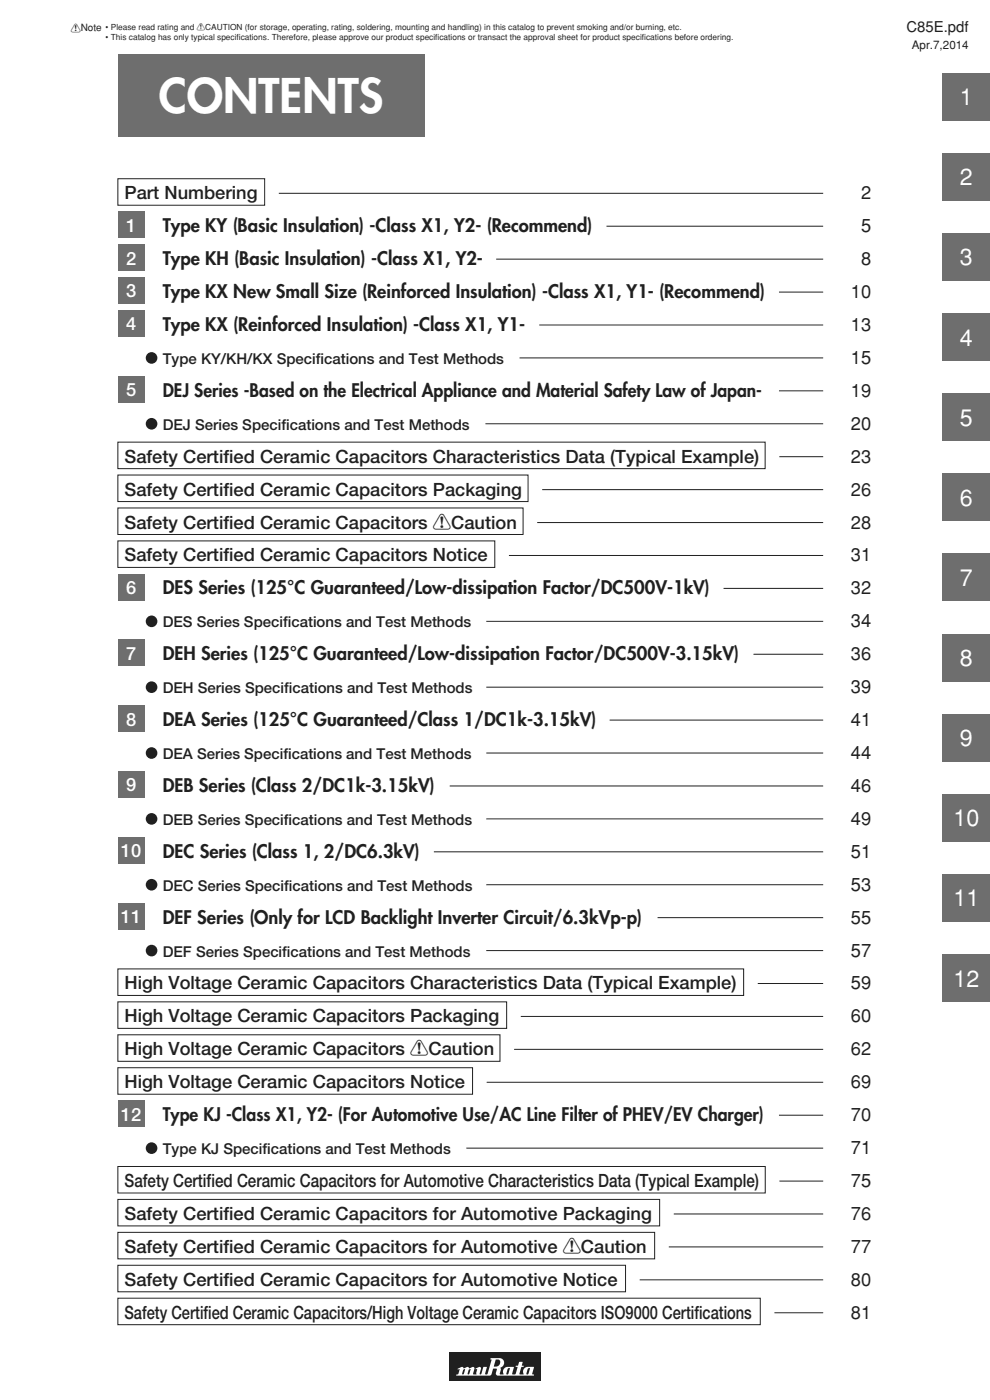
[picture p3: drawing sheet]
<svg xmlns="http://www.w3.org/2000/svg" width="210mm" height="297mm" viewBox="0 0 210 297" stroke-linecap="round" stroke-linejoin="round" font-family="sans-serif">
<defs><g id="words">
<text font-size="9.9" fill="#fff" x="33.7" y="23.9">CONTENTS</text>
<g font-size="4.9" fill="#fff">
<text x="203.6" y="22.3">1</text>
<text x="203.6" y="39.3">2</text>
<text x="203.6" y="56.3">3</text>
<text x="203.6" y="73.3">4</text>
<text x="203.6" y="90.3">5</text>
<text x="203.6" y="107.3">6</text>
<text x="203.6" y="124.3">7</text>
<text x="203.6" y="141.3">8</text>
<text x="203.6" y="158.3">9</text>
<text x="202.3" y="175.3">10</text>
<text x="202.3" y="192.3">11</text>
<text x="202.3" y="209.3">12</text>
</g>
<g font-size="3.9" fill="#231f20">
<text x="26.4" y="42.3">Part Numbering</text>
<text x="182.6" y="42.3">2</text>
<text x="34.5" y="49.3">Type KY (Basic Insulation) -Class X1, Y2- (Recommend)</text>
<text x="182.6" y="49.3">5</text>
<text x="34.5" y="56.2">Type KH (Basic Insulation) -Class X1, Y2-</text>
<text x="182.6" y="56.2">8</text>
<text x="34.5" y="63.2">Type KX New Small Size (Reinforced Insulation) -Class X1, Y1- (Recommend)</text>
<text x="180.5" y="63.2">10</text>
<text x="34.5" y="70.2">Type KX (Reinforced Insulation) -Class X1, Y1-</text>
<text x="180.5" y="70.2">13</text>
<text x="180.5" y="77.2">15</text>
<text x="34.5" y="84.2">DEJ Series -Based on the Electrical Appliance and Material Safety Law of Japan-</text>
<text x="180.5" y="84.2">19</text>
<text x="180.5" y="91.2">20</text>
<text x="26.4" y="98.2">Safety Certified Ceramic Capacitors Characteristics Data (Typical Example)</text>
<text x="180.5" y="98.2">23</text>
<text x="26.4" y="105.1">Safety Certified Ceramic Capacitors Packaging</text>
<text x="180.5" y="105.1">26</text>
<text x="26.4" y="112.1">Safety Certified Ceramic Capacitors !Caution</text>
<text x="180.5" y="112.1">28</text>
<text x="26.4" y="119.1">Safety Certified Ceramic Capacitors Notice</text>
<text x="180.5" y="119.1">31</text>
<text x="34.5" y="126.1">DES Series (125°C Guaranteed/Low-dissipation Factor/DC500V-1kV)</text>
<text x="180.5" y="126.1">32</text>
<text x="180.5" y="133.1">34</text>
<text x="34.5" y="140.1">DEH Series (125°C Guaranteed/Low-dissipation Factor/DC500V-3.15kV)</text>
<text x="180.5" y="140.1">36</text>
<text x="180.5" y="147">39</text>
<text x="34.5" y="154">DEA Series (125°C Guaranteed/Class 1/DC1k-3.15kV)</text>
<text x="180.5" y="154">41</text>
<text x="180.5" y="161">44</text>
<text x="34.5" y="168">DEB Series (Class 2/DC1k-3.15kV)</text>
<text x="180.5" y="168">46</text>
<text x="180.5" y="175">49</text>
<text x="34.5" y="182">DEC Series (Class 1, 2/DC6.3kV)</text>
<text x="180.5" y="182">51</text>
<text x="180.5" y="189">53</text>
<text x="34.5" y="195.9">DEF Series (Only for LCD Backlight Inverter Circuit/6.3kVp-p)</text>
<text x="180.5" y="195.9">55</text>
<text x="180.5" y="202.9">57</text>
<text x="26.4" y="209.9">High Voltage Ceramic Capacitors Characteristics Data (Typical Example)</text>
<text x="180.5" y="209.9">59</text>
<text x="26.4" y="216.9">High Voltage Ceramic Capacitors Packaging</text>
<text x="180.5" y="216.9">60</text>
<text x="26.4" y="223.9">High Voltage Ceramic Capacitors !Caution</text>
<text x="180.5" y="223.9">62</text>
<text x="26.4" y="230.9">High Voltage Ceramic Capacitors Notice</text>
<text x="180.5" y="230.9">69</text>
<text x="34.5" y="237.9">Type KJ -Class X1, Y2- (For Automotive Use/AC Line Filter of PHEV/EV Charger)</text>
<text x="180.5" y="237.9">70</text>
<text x="180.5" y="244.8">71</text>
<text x="26.4" y="251.8">Safety Certified Ceramic Capacitors for Automotive Characteristics Data (Typical Example)</text>
<text x="180.5" y="251.8">75</text>
<text x="26.4" y="258.8">Safety Certified Ceramic Capacitors for Automotive Packaging</text>
<text x="180.5" y="258.8">76</text>
<text x="26.4" y="265.8">Safety Certified Ceramic Capacitors for Automotive !Caution</text>
<text x="180.5" y="265.8">77</text>
<text x="26.4" y="272.8">Safety Certified Ceramic Capacitors for Automotive Notice</text>
<text x="180.5" y="272.8">80</text>
<text x="26.4" y="279.8">Safety Certified Ceramic Capacitors/High Voltage Ceramic Capacitors ISO9000 Certifications</text>
<text x="180.5" y="279.8">81</text>
</g>
<g font-size="3.9" fill="#fff">
<text x="26.7" y="49.1">1</text>
<text x="26.7" y="56.1">2</text>
<text x="26.7" y="63.1">3</text>
<text x="26.7" y="70.1">4</text>
<text x="26.7" y="84.1">5</text>
<text x="26.7" y="126">6</text>
<text x="26.7" y="139.9">7</text>
<text x="26.7" y="153.9">8</text>
<text x="26.7" y="167.9">9</text>
<text x="25.7" y="181.9">10</text>
<text x="25.7" y="195.8">11</text>
<text x="25.7" y="237.7">12</text>
</g>
<g font-size="3.2" fill="#231f20">
<text x="192.3" y="6.8">C85E.pdf</text>
<text x="34.5" y="77.2">Type KY/KH/KX Specifications and Test Methods</text>
<text x="34.5" y="91.2">DEJ Series Specifications and Test Methods</text>
<text x="34.5" y="133.1">DES Series Specifications and Test Methods</text>
<text x="34.5" y="147">DEH Series Specifications and Test Methods</text>
<text x="34.5" y="161">DEA Series Specifications and Test Methods</text>
<text x="34.5" y="175">DEB Series Specifications and Test Methods</text>
<text x="34.5" y="189">DEC Series Specifications and Test Methods</text>
<text x="34.5" y="202.9">DEF Series Specifications and Test Methods</text>
<text x="34.5" y="244.8">Type KJ Specifications and Test Methods</text>
</g>
<text font-size="2.5" fill="#231f20" x="193.4" y="10.3">Apr.7,2014</text>
<text font-size="2.1" fill="#231f20" x="15" y="6.7">!Note</text>
<g font-size="1.8" fill="#231f20">
<text x="22.4" y="6.4">• Please read rating and !CAUTION (for storage, operating, rating, soldering, mounting and handling) in this catalog to prevent smoking and/or burning, etc.</text>
<text x="22.4" y="8.5">• This catalog has only typical specifcations. Therefore, please approve our product specif</text>
<text x="50.2" y="8.5">i</text>
<text x="92.3" y="8.5">i cations or transact the approval sheet for product specif</text>
<text x="136.2" y="8.5">i cations before ordering.</text>
</g>
</g></defs>
<path d="M95.3 287h19.4v5.9h-19.4z" fill="#231f20"/>
<path d="M97.1 290.4l.9-.4 .5 .3-.5 1.1 .2 .2 .2-.2 .3-.9h-.2v-.2l.8-.3 .2 .3 .2-.1-.3 .4-.2 .8 .1 .2 .3-.2 .2-.9h-.2l.1-.3 .8-.2 .1 .3-.3 1.1 .2 .2h.5l.2-1.1h-.3v-.2l.8-.3 .3 .3-.3 1.1 .2 .2 .2-.2 .4-1.4h.7l-.3 1.4 .3 .2 .2-.2 .9-2.9-.3-.1 .1-.3h1.9a1.05 1.05 0 0 1 .9 1 1.05 1.05 0 0 1-.8 1.1l.1 .4-.2 .9h.8a1.03 1.03 0 0 1 .9-1.5h1.3l-.2 .7-.7-.1v-.4l-.4 .1-.3 1.2h.4l.3-.9 .7 .1-.2 .7 .6 .2 .2-.2 .4-1.4h-.4v-.2l.5-.1 .2-.8h.7l-.1 .8 .4 .2-.5 .1-.4 1.4 .1 .2 .8-.1a1.03 1.03 0 0 1 .8-1.5h1.4l-.2 .6h-.7v-.4l-.4 .1-.3 1.2h.3l.4-.9h.7l-.2 .8 .4 .2-.1 .2h-7.4a.48 .48 0 0 1-.6-.5l.2-.8-.5-.2 .1-.4h.2a.77 .77 0 0 0 .9-.7 .77 .77 0 0 0-.9-.8l-.5 1.4 .3 .1-.1 .4-.3 .1-.3 1.1-.3 .3h-7.2v-.2l.4-.2 .3-.9h-.4z" fill="#fff"/>
<g fill="#6d6e70">
<path d="M25 11.5h65v17.5h-65z"/>
<path d="M25 65.9h5.6v5.6h-5.6z"/>
<path d="M25 44.9h5.6v5.6h-5.6z"/>
<path d="M25 51.9h5.6v5.6h-5.6z"/>
<path d="M25 58.9h5.6v5.6h-5.6z"/>
<path d="M25 79.8h5.6v5.6h-5.6z"/>
</g>
<g fill="none" stroke="#231f20" stroke-width=".21">
<path d="M25 37.9h31.1v5.6h-31.1zM59.1 41h115.5M105.3 55h69.3M128.6 48h46M110.2 75.9h64.4M114.4 68.9h60.2M165.2 62h9.4M25 93.8h137.3v5.6h-137.3zM103 89.9h71.6M165.2 82.9h9.4M165.3 96.9h9.3M25 100.8h87v5.6h-87z"/>
<path d="M25 107.8h86v5.6h-86zM25 114.7h80v5.7h-80zM108 117.8h66.6M114 110.9h60.6M115 103.9h59.6M25 205.6h132.7v5.6h-132.7zM25 219.5h81.1v5.6h-81.1zM25 212.5h82.5v5.7h-82.5zM110.5 215.6h64.1M160.7 208.6h13.9M25 226.5h75.2v5.6h-75.2zM103.2 229.6h71.4"/>
<path d="M109.1 222.6h65.5M165.2 236.6h9.4M25 254.4h114.9v5.7h-114.9zM25 247.5h137.3v5.6h-137.3zM98.9 243.6h75.7M142.9 257.5h31.7M165.3 250.6h9.3M25 261.4h113.9v5.7h-113.9zM25 268.4h107.7v5.6h-107.7zM25 275.4h136.3v5.6h-136.3zM135.7 271.5h38.9M141.9 264.5h32.7"/>
<path d="M164.3 278.5h10.3"/>
</g>
<g fill="#231f20">
<circle cx="32.2" cy="89.9" r="1.23"/>
<circle cx="32.2" cy="75.9" r="1.23"/>
</g>
<path d="M25 121.7h5.6v5.7h-5.6z" fill="#6d6e70"/>
<path d="M103.1 131.8h71.5M153.5 124.8h21.1" fill="none" stroke="#231f20" stroke-width=".21"/>
<circle cx="32.2" cy="131.8" r="1.23" fill="#231f20"/>
<path d="M25 135.7h5.6v5.6h-5.6z" fill="#6d6e70"/>
<path d="M159.8 138.8h14.8M103.1 145.8h71.5" fill="none" stroke="#231f20" stroke-width=".21"/>
<circle cx="32.2" cy="145.8" r="1.23" fill="#231f20"/>
<path d="M25 149.7h5.6v5.6h-5.6z" fill="#6d6e70"/>
<path d="M103.1 159.8h71.5M129.3 152.8h45.3" fill="none" stroke="#231f20" stroke-width=".21"/>
<circle cx="32.2" cy="159.8" r="1.23" fill="#231f20"/>
<path d="M25 163.6h5.6v5.7h-5.6z" fill="#6d6e70"/>
<path d="M95.4 166.7h79.2M103.1 173.7h71.5" fill="none" stroke="#231f20" stroke-width=".21"/>
<circle cx="32.2" cy="173.7" r="1.23" fill="#231f20"/>
<path d="M25 177.6h5.6v5.6h-5.6z" fill="#6d6e70"/>
<path d="M92 180.7h82.6M103.1 187.7h71.5" fill="none" stroke="#231f20" stroke-width=".21"/>
<circle cx="32.2" cy="187.7" r="1.23" fill="#231f20"/>
<path d="M25 191.6h5.6v5.6h-5.6z" fill="#6d6e70"/>
<path d="M139.5 194.7h35.1M103.1 201.7h71.5" fill="none" stroke="#231f20" stroke-width=".21"/>
<circle cx="32.2" cy="201.7" r="1.23" fill="#231f20"/>
<path d="M25 233.5h5.6v5.6h-5.6z" fill="#6d6e70"/>
<circle cx="32.2" cy="243.6" r="1.23" fill="#231f20"/>
<g fill="#6d6e70">
<path d="M200 15.5h10v10h-10z"/>
<path d="M200 32.5h10v10h-10z"/>
<path d="M200 49.5h10v10h-10z"/>
<path d="M200 66.5h10v10h-10z"/>
<path d="M200 83.5h10v10h-10z"/>
<path d="M200 100.5h10v10h-10z"/>
<path d="M200 117.5h10v10h-10z"/>
<path d="M200 134.5h10v10h-10z"/>
<path d="M200 151.5h10v10h-10z"/>
<path d="M200 168.5h10v10h-10z"/>
<path d="M200 185.5h10v10h-10z"/>
<path d="M200 202.5h10v10h-10z"/>
</g>
<use href="#words"/>
</svg>
